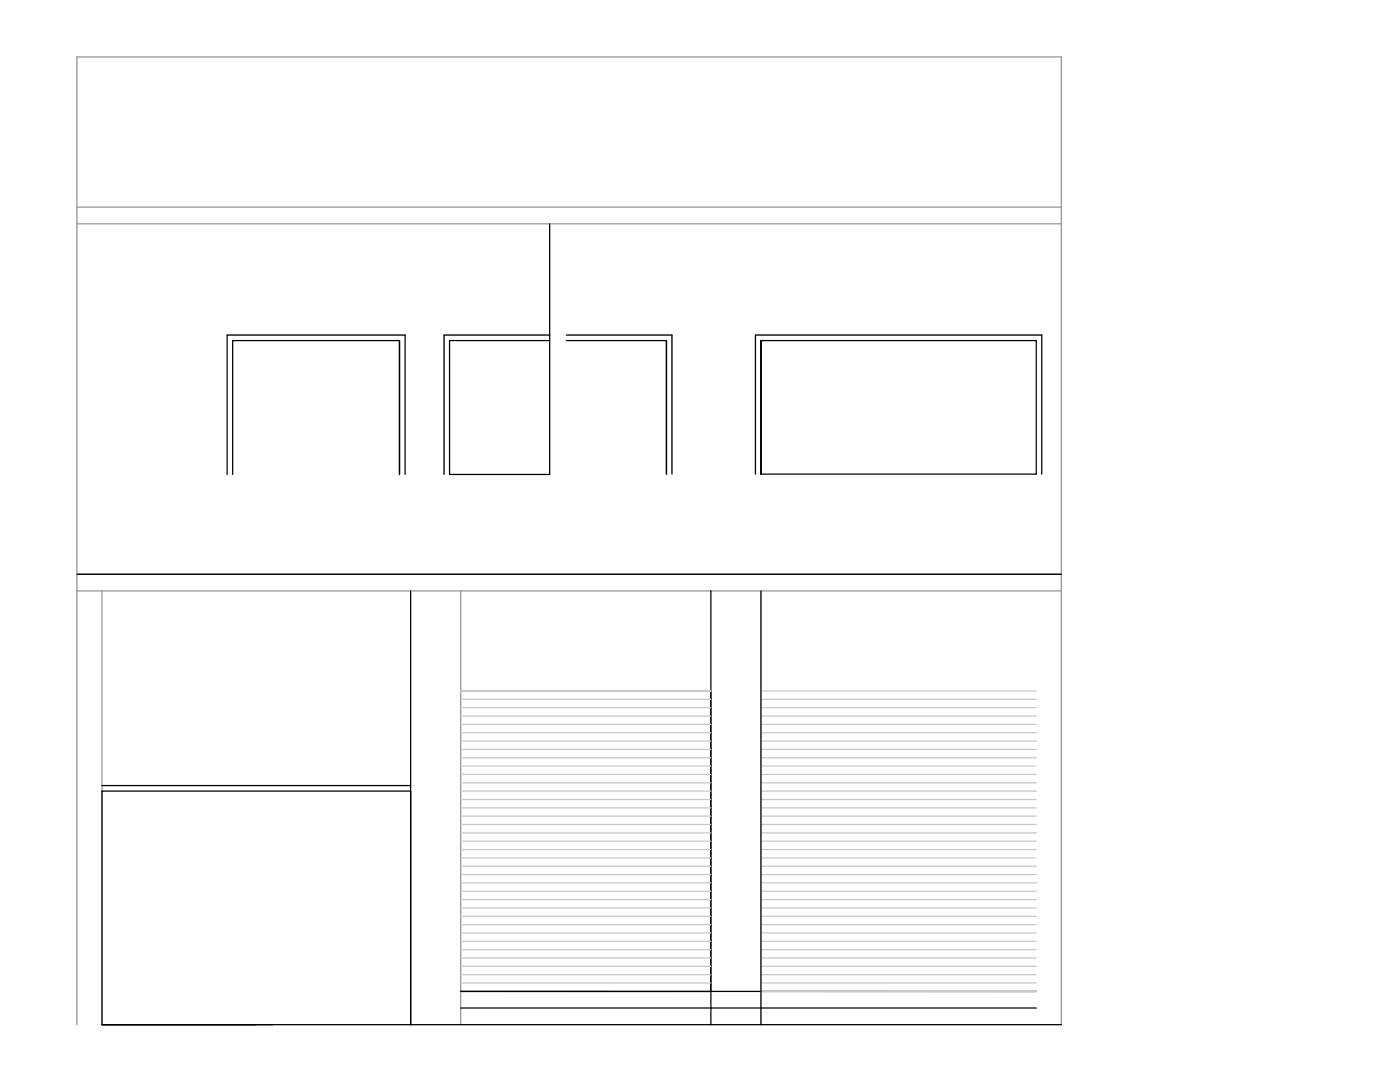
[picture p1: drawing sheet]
<svg xmlns="http://www.w3.org/2000/svg" width="279mm" height="216mm" viewBox="0 0 279 216" stroke-linecap="round" stroke-linejoin="round" font-family="sans-serif">
<!-- layer: 0 -->
<path d="M15.4 44.7h196.4M15.4 41.3h196.4M15.4 117.9h196.4M15.4 114.6h196.4M20.4 117.9v86.6M91.9 117.9v86.6M15.4 204.5v-193.1h196.4v193.1" fill="none" stroke="#939598" stroke-width=".25"/>
<!-- layer: wall -->
<path d="M109.7 44.7v50M133 68v26.6M151.9 68v26.6M82 117.9v86.6h129.8M141.9 117.9v86.6M91.9 197.8h114.9M91.9 201.1h114.9" fill="none" stroke="#000" stroke-width=".25"/>
<path d="M151.9 197.8h54.9" fill="none" stroke="#c7c8ca" stroke-width=".25"/>
<!-- layer: Shutter -->
<path d="M151.9 68v26.6M151.9 117.9v86.6M141.9 137.9v59.9M20.4 157.9h61.6v46.6h-61.6zM20.4 156.8h61.6M51.2 204.5h-30.8h34" fill="none" stroke="#000" stroke-width=".25"/>
<g fill="none" stroke="#c7c8ca" stroke-width=".25">
<path d="M91.9 139.5h50M141.9 137.9h-50h50M151.9 137.9h54.9M151.9 139.5h54.9M91.9 141.2h50M91.9 142.9h50M91.9 144.5h50M91.9 146.2h50M91.9 147.9h50M91.9 149.5h50M91.9 151.2h50M91.9 152.9h50"/>
<path d="M91.9 154.5h50M91.9 156.2h50M91.9 157.9h50M91.9 159.5h50M151.9 141.2h54.9M151.9 142.9h54.9M151.9 144.5h54.9M151.9 146.2h54.9M151.9 147.9h54.9M151.9 149.5h54.9M151.9 151.2h54.9M151.9 152.9h54.9"/>
<path d="M151.9 154.5h54.9M151.9 156.2h54.9M151.9 157.9h54.9M151.9 159.5h54.9M91.9 161.2h50M91.9 162.8h50M91.9 164.5h50M91.9 166.2h50M91.9 167.8h50M91.9 169.5h50M91.9 171.2h50M91.9 172.8h50"/>
<path d="M91.9 174.5h50M91.9 176.2h50M91.9 177.8h50M91.9 179.5h50M151.9 161.2h54.9M151.9 162.8h54.9M151.9 164.5h54.9M151.9 166.2h54.9M151.9 167.8h54.9M151.9 169.5h54.9M151.9 171.2h54.9M151.9 172.8h54.9"/>
<path d="M151.9 174.5h54.9M151.9 176.2h54.9M151.9 177.8h54.9M151.9 179.5h54.9M91.9 181.2h50M91.9 182.8h50M91.9 184.5h50M91.9 186.2h50M91.9 187.8h50M91.9 189.5h50M91.9 191.1h50M91.9 192.8h50"/>
<path d="M91.9 194.5h50M91.9 196.1h50M151.9 197.8h54.9M151.9 181.2h54.9M151.9 182.8h54.9M151.9 184.5h54.9M151.9 186.2h54.9M151.9 187.8h54.9M151.9 189.5h54.9M151.9 191.1h54.9M151.9 192.8h54.9M151.9 194.5h54.9"/>
<path d="M151.9 196.1h54.9"/>
</g>
<!-- layer: 0 -->
<path d="M15.4 114.6h196.4" fill="none" stroke="#000" stroke-width=".25"/>
<!-- layer: Door -->
<path d="M109.7 68h-20v26.7h20M109.7 66.9h-21.1v27.8M113 68h20v26.6M113 66.9h21.1v27.7" fill="none" stroke="#000" stroke-width=".25"/>
<!-- layer: Window -->
<path d="M79.7 68h-33.3v26.7M151.9 68h54.9v26.6h-54.9zM45.3 94.7v-27.8h35.5v27.8M79.7 94.7v-26.7v26.7M150.8 94.6v-27.7h57.1v27.7" fill="none" stroke="#000" stroke-width=".25"/>
</svg>
